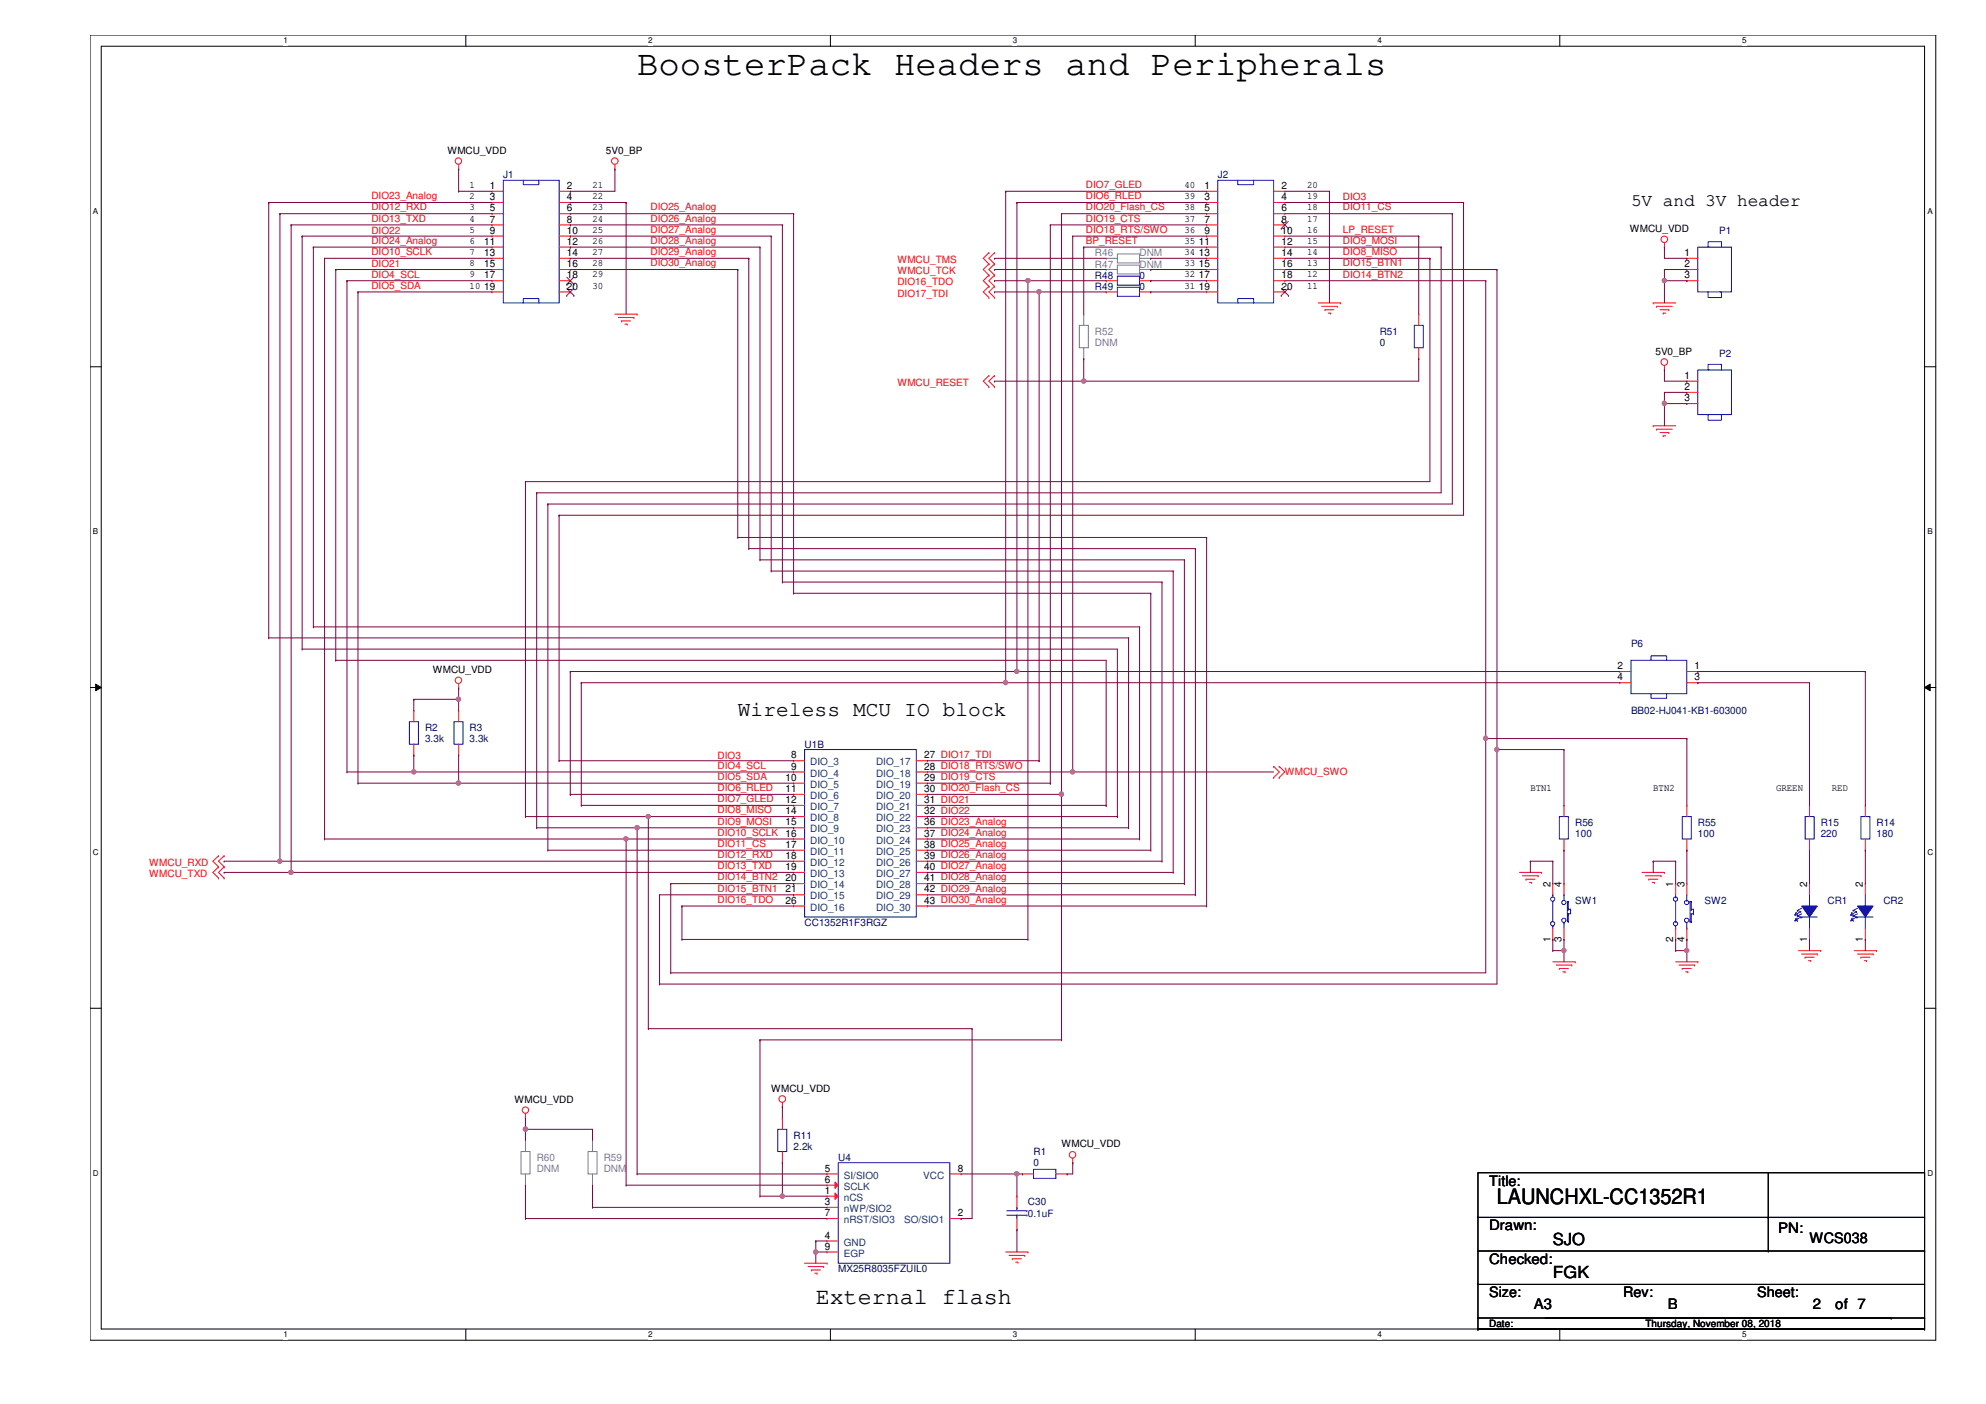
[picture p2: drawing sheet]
<svg xmlns="http://www.w3.org/2000/svg" width="420mm" height="297mm" viewBox="0 0 420 297" stroke-linecap="round" stroke-linejoin="round" font-family="sans-serif">
<defs><g id="words">
<text font-size="7.5" x="134.8" y="15.8">BoosterPack Headers and Peripherals</text>
<text font-size="5" x="172.6" y="275.9">External flash</text>
<g font-size="4.5">
<text x="156.1" y="151.6">Wireless MCU IO block</text>
<text x="316.7" y="254.8">LAUNCHXL-CC1352R1</text>
</g>
<text font-size="3.8" x="345.1" y="43.5">5V and 3V header</text>
<g font-size="3.5">
<text x="328.5" y="263.3">SJO</text>
<text x="328.5" y="270.4">FGK</text>
</g>
<g font-size="3">
<text x="315" y="250.9">Title:</text>
<text x="315" y="260.3">Drawn:</text>
<text x="376.2" y="260.8">PN:</text>
<text x="382.8" y="262.9">WCS038</text>
<text x="315" y="267.4">Checked:</text>
<text x="315" y="274.5">Size:</text>
<text x="343.4" y="274.5">Rev:</text>
<text x="371.7" y="274.5">Sheet:</text>
<text x="324.5" y="276.9">A3</text>
<text x="352.8" y="276.9">B</text>
<text x="383.5" y="276.9">2</text>
<text x="388.3" y="276.9">of 7</text>
</g>
<g font-size="2.1">
<text x="94.7" y="32.5">WMCU_VDD</text>
<text x="128.2" y="32.5">5V0_BP</text>
<text x="99.4" y="39.8">1</text>
<text x="103.6" y="40">1</text>
<text x="119.9" y="40">2</text>
<text x="125.3" y="39.8">21</text>
<text x="250.6" y="39.8">40</text>
<text x="254.8" y="40">1</text>
<text x="271.1" y="40">2</text>
<text x="276.5" y="39.8">20</text>
<text x="99.4" y="42.1">2</text>
<text x="99.4" y="44.5">3</text>
<text x="99.4" y="46.9">4</text>
<text x="103.6" y="42.3">3</text>
<text x="103.6" y="44.7">5</text>
<text x="103.6" y="47.1">7</text>
<text x="119.9" y="42.3">4</text>
<text x="119.9" y="44.7">6</text>
<text x="119.9" y="47.1">8</text>
<text x="125.3" y="42.1">22</text>
<text x="125.3" y="44.5">23</text>
<text x="125.3" y="46.9">24</text>
<text x="250.6" y="42.1">39</text>
<text x="250.6" y="44.5">38</text>
<text x="250.6" y="46.9">37</text>
<text x="254.8" y="42.3">3</text>
<text x="254.8" y="44.7">5</text>
<text x="254.8" y="47.1">7</text>
<text x="271.1" y="42.3">4</text>
<text x="271.1" y="44.7">6</text>
<text x="271.1" y="47.1">8</text>
<text x="276.5" y="44.5">18</text>
<text x="276.5" y="42.1">19</text>
<text x="276.5" y="46.9">17</text>
<text x="99.4" y="49.2">5</text>
<text x="99.4" y="51.6">6</text>
<text x="99.4" y="53.9">7</text>
<text x="102.4" y="51.8">11</text>
<text x="103.6" y="49.4">9</text>
<text x="119.9" y="49.4">10</text>
<text x="119.9" y="51.8">12</text>
<text x="125.3" y="49.2">25</text>
<text x="125.3" y="51.6">26</text>
<text x="125.3" y="53.9">27</text>
<text x="250.6" y="49.2">36</text>
<text x="250.6" y="51.6">35</text>
<text x="250.6" y="53.9">34</text>
<text x="253.6" y="51.8">11</text>
<text x="254.8" y="49.4">9</text>
<text x="271.1" y="49.4">10</text>
<text x="271.1" y="51.8">12</text>
<text x="276.5" y="49.2">16</text>
<text x="276.5" y="51.6">15</text>
<text x="276.5" y="53.9">14</text>
<text x="344.8" y="49.1">WMCU_VDD</text>
<text x="99.4" y="56.3">8</text>
<text x="99.4" y="58.7">9</text>
<text x="102.4" y="54.1">13</text>
<text x="102.4" y="56.5">15</text>
<text x="102.4" y="58.9">17</text>
<text x="119.9" y="54.1">14</text>
<text x="119.9" y="56.5">16</text>
<text x="119.9" y="58.9">18</text>
<text x="125.3" y="58.7">29</text>
<text x="125.3" y="56.3">28</text>
<text x="250.6" y="56.3">33</text>
<text x="250.6" y="58.7">32</text>
<text x="253.6" y="54.1">13</text>
<text x="253.6" y="56.5">15</text>
<text x="253.6" y="58.9">17</text>
<text x="271.1" y="54.1">14</text>
<text x="271.1" y="56.5">16</text>
<text x="271.1" y="58.9">18</text>
<text x="276.5" y="56.3">13</text>
<text x="276.5" y="58.7">12</text>
<text x="356.4" y="54.1">1</text>
<text x="356.4" y="56.5">2</text>
<text x="356.4" y="58.9">3</text>
<text x="99.4" y="61">10</text>
<text x="102.4" y="61.3">19</text>
<text x="119.9" y="61.3">20</text>
<text x="125.3" y="61">30</text>
<text x="250.6" y="61">31</text>
<text x="253.6" y="61.3">19</text>
<text x="271.1" y="61.3">20</text>
<text x="276.5" y="61">11</text>
<text x="350.2" y="75">5V0_BP</text>
<text x="356.4" y="80.1">1</text>
<text x="356.4" y="82.5">2</text>
<text x="356.4" y="84.9">3</text>
<text x="91.6" y="142.4">WMCU_VDD</text>
<text x="342.2" y="141.6">2</text>
<text x="342.2" y="143.9">4</text>
<text x="358.5" y="141.6">1</text>
<text x="358.5" y="143.9">3</text>
<text x="167.4" y="160.4">8</text>
<text x="195.5" y="160.4">27 DIO17_TDI</text>
<text x="166.2" y="165.2">10</text>
<text x="166.2" y="167.6">11</text>
<text x="167.4" y="162.8">9</text>
<text x="195.5" y="162.8">28 DIO18_RTS/SWO</text>
<text x="195.5" y="165.2">29 DIO19_CTS</text>
<text x="195.5" y="167.6">30 DIO20_Flash_CS</text>
<text x="323.8" y="167.3">BTN1</text>
<text x="349.8" y="167.3">BTN2</text>
<text x="375.8" y="167.3">GREEN</text>
<text x="387.6" y="167.3">RED</text>
<text x="166.2" y="169.9">12</text>
<text x="166.2" y="172.3">14</text>
<text x="195.5" y="169.9">31 DIO21</text>
<text x="195.5" y="172.3">32 DIO22</text>
<text x="166.2" y="174.6">15</text>
<text x="166.2" y="177">16</text>
<text x="166.2" y="179.4">17</text>
<text x="195.5" y="174.6">36 DIO23_Analog</text>
<text x="195.5" y="177">37 DIO24_Analog</text>
<text x="195.5" y="179.4">38 DIO25_Analog</text>
<text x="166.2" y="181.7">18</text>
<text x="166.2" y="184.1">19</text>
<text x="195.5" y="181.7">39 DIO26_Analog</text>
<text x="195.5" y="184.1">40 DIO27_Analog</text>
<text x="166.2" y="186.4">20</text>
<text x="166.2" y="188.8">21</text>
<text x="166.2" y="191.2">26</text>
<text x="195.5" y="186.4">41 DIO28_Analog</text>
<text x="195.5" y="188.8">42 DIO29_Analog</text>
<text x="195.5" y="191.2">43 DIO30_Analog</text>
<text x="328" y="187.7" transform="rotate(-90 328 187.7)">2</text>
<text x="330.4" y="187.7" transform="rotate(-90 330.4 187.7)">4</text>
<text x="354" y="187.7" transform="rotate(-90 354 187.7)">1</text>
<text x="356.4" y="187.7" transform="rotate(-90 356.4 187.7)">3</text>
<text x="382.3" y="187.7" transform="rotate(-90 382.3 187.7)">2</text>
<text x="394.1" y="187.7" transform="rotate(-90 394.1 187.7)">2</text>
<text x="328" y="199.2" transform="rotate(-90 328 199.2)">1</text>
<text x="330.4" y="199.2" transform="rotate(-90 330.4 199.2)">3</text>
<text x="354" y="199.2" transform="rotate(-90 354 199.2)">2</text>
<text x="356.4" y="199.2" transform="rotate(-90 356.4 199.2)">4</text>
<text x="382.3" y="199.2" transform="rotate(-90 382.3 199.2)">1</text>
<text x="394.1" y="199.2" transform="rotate(-90 394.1 199.2)">1</text>
<text x="108.8" y="233.3">WMCU_VDD</text>
<text x="163.2" y="230.9">WMCU_VDD</text>
<text x="224.6" y="242.7">WMCU_VDD</text>
<text x="174.5" y="247.9">5</text>
<text x="174.5" y="250.2">6</text>
<text x="202.6" y="247.9">8</text>
<text x="174.5" y="252.6">1</text>
<text x="174.5" y="254.9">3</text>
<text x="174.5" y="257.3">7</text>
<text x="202.6" y="257.3">2</text>
<text x="174.5" y="262">4</text>
<text x="174.5" y="264.4">9</text>
<text x="315" y="280.8">Date:</text>
<text x="348.1" y="280.8">Thursday, November 08, 2018</text>
</g>
<g font-size="2.1" fill="#000080">
<text x="106.5" y="37.7">J1</text>
<text x="257.6" y="37.7">J2</text>
<text x="363.7" y="49.5">P1</text>
<text x="231.6" y="59">R48</text>
<text x="241.1" y="59">0</text>
<text x="231.6" y="61.3">R49</text>
<text x="241.1" y="61.3">0</text>
<text x="291.9" y="70.8">R51</text>
<text x="291.9" y="73.2">0</text>
<text x="363.7" y="75.5">P2</text>
<text x="345.1" y="136.9">P6</text>
<text x="89.9" y="154.6">R2</text>
<text x="99.4" y="154.6">R3</text>
<text x="345.1" y="151.1">BB02-HJ041-KB1-603000</text>
<text x="89.9" y="157">3.3k</text>
<text x="99.4" y="157">3.3k</text>
<text x="170.2" y="158.2">U1B</text>
<text x="333.2" y="174.7">R56</text>
<text x="333.2" y="177.1">100</text>
<text x="359.2" y="174.7">R55</text>
<text x="359.2" y="177.1">100</text>
<text x="385.2" y="174.7">R15</text>
<text x="385.2" y="177.1">220</text>
<text x="397" y="174.7">R14</text>
<text x="397" y="177.1">180</text>
<text x="333.2" y="191.3">SW1</text>
<text x="360.6" y="191.3">SW2</text>
<text x="386.6" y="191.3">CR1</text>
<text x="398.4" y="191.3">CR2</text>
<text x="170.2" y="196">CC1352R1F3RGZ</text>
<text x="167.9" y="240.9">R11</text>
<text x="167.9" y="243.2">2.2k</text>
<text x="177.3" y="245.6">U4</text>
<text x="218.7" y="244.4">R1</text>
<text x="218.7" y="246.8">0</text>
<text x="217.5" y="255">C30</text>
<text x="217.5" y="257.4">0.1uF</text>
<text x="177.3" y="269.2">MX25R8035FZUIL0</text>
</g>
<g font-size="2.1" fill="#f00">
<text x="229.7" y="39.8">DIO7_GLED</text>
<text x="78.6" y="42.2">DIO23_Analog</text>
<text x="78.6" y="44.5">DIO12_RXD</text>
<text x="78.6" y="46.9">DIO13_TXD</text>
<text x="137.6" y="46.9">DIO26_Analog</text>
<text x="137.6" y="44.5">DIO25_Analog</text>
<text x="229.7" y="46.9">DIO19_CTS</text>
<text x="229.7" y="44.5">DIO20_Flash_CS</text>
<text x="229.7" y="42.2">DIO6_RLED</text>
<text x="284.1" y="44.5">DIO11_CS</text>
<text x="284.1" y="42.4">DIO3</text>
<text x="78.6" y="54">DIO10_SCLK</text>
<text x="78.6" y="51.6">DIO24_Analog</text>
<text x="78.6" y="49.5">DIO22</text>
<text x="137.6" y="54">DIO29_Analog</text>
<text x="137.6" y="51.6">DIO28_Analog</text>
<text x="137.6" y="49.3">DIO27_Analog</text>
<text x="229.7" y="49.3">DIO18_RTS/SWO</text>
<text x="229.7" y="51.6">BP_RESET</text>
<text x="284.1" y="51.6">DIO9_MOSI</text>
<text x="284.1" y="54">DIO8_MISO</text>
<text x="284.1" y="49.3">LP_RESET</text>
<text x="78.6" y="58.7">DIO4_SCL</text>
<text x="78.6" y="56.6">DIO21</text>
<text x="137.6" y="56.3">DIO30_Analog</text>
<text x="189.9" y="58">WMCU_TCK</text>
<text x="189.9" y="55.7">WMCU_TMS</text>
<text x="284.1" y="56.3">DIO15_BTN1</text>
<text x="284.1" y="58.7">DIO14_BTN2</text>
<text x="78.6" y="61.1">DIO5_SDA</text>
<text x="189.9" y="62.7">DIO17_TDI</text>
<text x="189.9" y="60.4">DIO16_TDO</text>
<text x="189.9" y="81.7">WMCU_RESET</text>
<text x="151.8" y="160.5">DIO3</text>
<text x="151.8" y="162.6">DIO4_SCL</text>
<text x="151.8" y="165">DIO5_SDA</text>
<text x="151.8" y="167.4">DIO6_RLED</text>
<text x="271.8" y="163.9">WMCU_SWO</text>
<text x="151.8" y="169.7">DIO7_GLED</text>
<text x="151.8" y="172.1">DIO8_MISO</text>
<text x="151.8" y="174.5">DIO9_MOSI</text>
<text x="151.8" y="176.8">DIO10_SCLK</text>
<text x="151.8" y="179.2">DIO11_CS</text>
<text x="31.6" y="185.6">WMCU_TXD</text>
<text x="31.6" y="183.2">WMCU_RXD</text>
<text x="151.8" y="181.5">DIO12_RXD</text>
<text x="151.8" y="183.9">DIO13_TXD</text>
<text x="151.8" y="186.3">DIO14_BTN2</text>
<text x="151.8" y="188.6">DIO15_BTN1</text>
<text x="151.8" y="191">DIO16_TDO</text>
</g>
<g font-size="2.1" fill="#808080">
<text x="231.6" y="54.2">R46</text>
<text x="231.6" y="56.6">R47</text>
<text x="241.1" y="54.2">DNM</text>
<text x="241.1" y="56.6">DNM</text>
<text x="231.6" y="70.8">R52</text>
<text x="231.6" y="73.2">DNM</text>
<text x="113.5" y="245.6">R60</text>
<text x="127.7" y="245.6">R59</text>
<text x="113.5" y="247.9">DNM</text>
<text x="127.7" y="247.9">DNM</text>
</g>
<g font-size="2.1" fill="#004080">
<text x="171.4" y="161.9">DIO_3</text>
<text x="185.3" y="161.9">DIO_17</text>
<text x="171.4" y="164.3">DIO_4</text>
<text x="171.4" y="166.7">DIO_5</text>
<text x="185.3" y="164.3">DIO_18</text>
<text x="185.3" y="166.7">DIO_19</text>
<text x="171.4" y="169">DIO_6</text>
<text x="171.4" y="171.4">DIO_7</text>
<text x="171.4" y="173.7">DIO_8</text>
<text x="185.3" y="169">DIO_20</text>
<text x="185.3" y="171.4">DIO_21</text>
<text x="185.3" y="173.7">DIO_22</text>
<text x="171.4" y="176.1">DIO_9</text>
<text x="171.4" y="178.5">DIO_10</text>
<text x="185.3" y="176.1">DIO_23</text>
<text x="185.3" y="178.5">DIO_24</text>
<text x="171.4" y="180.8">DIO_11</text>
<text x="171.4" y="183.2">DIO_12</text>
<text x="171.4" y="185.5">DIO_13</text>
<text x="185.3" y="180.8">DIO_25</text>
<text x="185.3" y="183.2">DIO_26</text>
<text x="185.3" y="185.5">DIO_27</text>
<text x="171.4" y="187.9">DIO_14</text>
<text x="171.4" y="190.3">DIO_15</text>
<text x="185.3" y="187.9">DIO_28</text>
<text x="185.3" y="190.3">DIO_29</text>
<text x="171.4" y="192.7">DIO_16</text>
<text x="185.3" y="192.7">DIO_30</text>
<text x="178.5" y="249.3">SI/SIO0</text>
<text x="178.5" y="251.7">SCLK</text>
<text x="195.3" y="249.3">VCC</text>
<text x="178.5" y="254">nCS</text>
<text x="178.5" y="256.4">nWP/SIO2</text>
<text x="178.5" y="263.5">GND</text>
<text x="178.5" y="258.8">nRST/SIO3</text>
<text x="191.3" y="258.8">SO/SIO1</text>
<text x="178.5" y="265.9">EGP</text>
</g>
<g font-size="1.7">
<text x="60" y="9.2">1</text>
<text x="137.1" y="9.2">2</text>
<text x="214.2" y="9.2">3</text>
<text x="291.4" y="9.2">4</text>
<text x="368.6" y="9.2">5</text>
<text x="19.6" y="45.2">A</text>
<text x="407.8" y="45.2">A</text>
<text x="19.6" y="113">B</text>
<text x="407.8" y="113">B</text>
<text x="19.6" y="180.9">C</text>
<text x="407.8" y="180.9">C</text>
<text x="19.6" y="248.8">D</text>
<text x="407.8" y="248.8">D</text>
<text x="60" y="283">1</text>
<text x="137.1" y="283">2</text>
<text x="214.2" y="283">3</text>
<text x="291.4" y="283">4</text>
<text x="368.6" y="283">5</text>
</g>
</g></defs>
<path d="M19.1 7.4h390.4v276.1h-390.4zM21.4 9.8h385.8v271.4h-385.8z" fill="none" stroke="#000" stroke-width=".21"/>
<g fill="#fff">
<path d="M60 7.7h.9v1.9h-.9z"/>
<path d="M60 281.4h.9v1.9h-.9z"/>
</g>
<path d="M98.6 7.4v2.4M98.6 281.2v2.3" fill="none" stroke="#000" stroke-width=".21"/>
<g fill="#fff">
<path d="M137.1 7.7h.9v1.9h-.9z"/>
<path d="M137.1 281.4h.9v1.9h-.9z"/>
</g>
<path d="M175.7 7.4v2.4M175.7 281.2v2.3" fill="none" stroke="#000" stroke-width=".21"/>
<g fill="#fff">
<path d="M214.2 7.7h1v1.9h-1z"/>
<path d="M214.2 281.4h1v1.9h-1z"/>
</g>
<path d="M252.9 7.4v2.4M252.9 281.2v2.3" fill="none" stroke="#000" stroke-width=".21"/>
<g fill="#fff">
<path d="M291.4 7.7h1v1.9h-1z"/>
<path d="M291.4 281.4h1v1.9h-1z"/>
</g>
<path d="M330 7.4v2.4M330 281.2v2.3" fill="none" stroke="#000" stroke-width=".21"/>
<g fill="#fff">
<path d="M368.6 7.7h.9v1.9h-.9z"/>
<path d="M368.6 281.4h.9v1.9h-.9z"/>
<path d="M19.6 43.7h1.2v1.9h-1.2z"/>
<path d="M407.8 43.7h1.1v1.9h-1.1z"/>
<path d="M19.6 111.5h1.2v1.9h-1.2z"/>
<path d="M407.8 111.5h1.1v1.9h-1.1z"/>
</g>
<path d="M19.1 77.6h2.3M407.2 77.6h2.3" fill="none" stroke="#000" stroke-width=".21"/>
<g fill="#fff">
<path d="M19.6 179.4h1.3v1.9h-1.3z"/>
<path d="M407.8 179.4h1.2v1.9h-1.2z"/>
</g>
<path d="M19.1 145.5h2.3M20.2 144.7l1.2 .8-1.2 .6zM407.2 145.5l1.1-.8v1.4zM407.2 145.5h2.3" fill="none" stroke="#000" stroke-width=".21"/>
<path d="M20.2 144.7l1.2 .8-1.2 .6zM407.2 145.5l1.1-.8v1.4z" fill="#000"/>
<g fill="#fff">
<path d="M19.6 247.2h1.3v1.9h-1.3z"/>
<path d="M407.8 247.2h1.2v1.9h-1.2z"/>
</g>
<g fill="none" stroke="#000" stroke-width=".21">
<path d="M19.1 213.3h2.3M407.2 213.3h2.3M312.7 248.1h94.5v30.7h-94.5zM312.7 257.6h94.5M374.1 257.6h.1M374.1 248.1v16.6M407.2 257.6h.1M312.7 264.7h94.5M312.7 271.7h94.5M312.7 278.8v2.4M326.9 278.8h73.2M374.1 264.7h.1"/>
<path d="M400.1 278.8h.1M407.2 264.7h.1M407.2 271.7h.1M407.2 278.8h.1M407.2 278.8v2.4M312.7 281.2h.1M312.7 281.2h94.5M407.2 281.2h.1"/>
</g>
<g fill="none" stroke="#f00" stroke-width=".21">
<path d="M97 35.8h.1M97 34.8v1M130.1 35.8h.1M130.1 34.8v1M209.2 58.2h.1M209.2 55.8h.1M209.2 53.5h.1M209.2 58.2l-1.2 1.2 1.2 1.2M209.2 55.8l-1.2 1.2 1.2 1.2M209.2 53.5l-1.2 1.2 1.2 1.1M210.4 58.2h.1M210.4 55.8h.1"/>
<path d="M210.4 53.5h.1M210.4 58.2l-1.2 1.2 1.2 1.2M210.4 55.8l-1.2 1.2 1.2 1.2M210.4 53.5l-1.2 1.2 1.2 1.1M352.1 52.3h.1M352.1 51.3v1M130.1 66.5h4.7M130.8 67.2h3.3M131.5 67.9h.1M131.5 67.9h1.9M132.2 68.6h.5M132.7 68.6h.1"/>
<path d="M134.1 67.2h.1M134.8 66.5h.1M209.2 79.5h.1M209.2 60.6h.1M209.2 62.9h.1M209.2 79.5l-1.2 1.1 1.2 1.2M209.2 60.6l-1.2 1.2 1.2 1.1M210.4 79.5h.1M210.4 60.6h.1M210.4 62.9h.1M210.4 79.5l-1.2 1.1 1.2 1.2M210.4 60.6l-1.2 1.2 1.2 1.1"/>
<path d="M278.9 64.1h4.7M279.6 64.8h3.3M280.3 65.5h.1M280.3 65.5h1.9M281 66.3h.5M281.5 66.3h.1M282.9 64.8h.1M283.6 64.1h.1M349.8 64.1h.1M349.8 64.1h4.7M350.5 64.8h.1M350.5 64.8h3.3"/>
<path d="M351.2 65.5h1.9M351.9 66.3h.1M351.9 66.3h.5M352.1 78.3h.1M352.1 77.3v1M353.1 65.5h.1M209.2 81.8h.1M210.4 81.8h.1M349.8 90.1h.1M349.8 90.1h4.7M350.5 90.8h.1M350.5 90.8h3.3"/>
<path d="M351.2 91.5h1.9M351.9 92.2h.1M351.9 92.2h.5M353.1 91.5h.1M97 145.6h.1M97 144.7v.9M269.5 164.5h.1M269.5 162.1h.1M269.5 162.1l1.1 1.2-1.1 1.2M270.6 164.5h.1M270.6 162.1h.1M270.6 162.1l1.2 1.2-1.2 1.2"/>
<path d="M356.9 179.9h.1M356.9 170.4h.1M356.9 170.4v2.4M356.9 177.5v2.4M46.2 183.4h.1M46.2 185.8h.1M46.2 181.1h.1M46.2 183.4l-1.2 1.2 1.2 1.2M46.2 181.1l-1.2 1.1 1.2 1.2M47.4 183.4h.1M47.4 185.8h.1M47.4 181.1h.1"/>
<path d="M47.4 183.4l-1.2 1.2 1.2 1.2M47.4 181.1l-1.2 1.1 1.2 1.2M321.4 184.6h4.7M322.1 185.3h3.3M322.8 186h.1M322.8 186h1.9M323.6 186.7h.4M324 186.7h.1M325.4 185.3h.1M326.1 184.6h.1M347.4 184.6h4.7M348.1 185.3h3.3"/>
<path d="M348.8 186h.1M348.8 186h1.9M349.5 186.7h.5M350 186.7h.1M351.4 185.3h.1M352.1 184.6h.1M328.5 203.5h4.7M329.2 204.2h3.3M329.9 204.9h.1M329.9 204.9h1.9M330.6 205.6h.5M331.1 205.6h.1"/>
<path d="M332.5 204.2h.1M333.2 203.5h.1M354.5 203.5h4.7M355.2 204.2h3.3M355.9 204.9h.1M355.9 204.9h1.9M356.6 205.6h.5M357.1 205.6h.1M358.5 204.2h.1M359.2 203.5h.1M380.5 201.1h4.7M381.2 201.8h3.3"/>
<path d="M381.9 202.5h.1M381.9 202.5h1.9M382.6 203.2h.5M383.1 203.2h.1M384.5 201.8h.1M385.2 201.1h.1M392.3 201.1h4.7M393 201.8h3.3M393.7 202.5h.1M393.7 202.5h1.9M394.4 203.2h.5M394.9 203.2h.1"/>
<path d="M396.3 201.8h.1M397 201.1h.1M111.2 236.6h.1M111.2 235.6v1M165.5 234.2h.1M165.5 233.3v.9M226.9 246h.1M226.9 245.1v.9M170.2 267.2h4.8M170.9 268h3.3M171.7 268.7h.1M171.7 268.7h1.9"/>
<path d="M172.4 269.4h.4M172.8 269.4h.1M174.2 268h.1M175 267.2h.1M212.8 264.9h4.7M213.5 265.6h3.3M214.2 266.3h.1M214.2 266.3h1.9M214.9 267h.4M215.3 267h.1M216.8 265.6h.1M217.5 264.9h.1"/>
<circle cx="97" cy="34.1" r=".68"/>
<circle cx="130.1" cy="34.1" r=".69"/>
<circle cx="352.1" cy="50.6" r=".69"/>
<circle cx="352.1" cy="76.6" r=".7"/>
<circle cx="97" cy="143.9" r=".68"/>
<circle cx="111.2" cy="234.9" r=".68"/>
<circle cx="165.5" cy="232.5" r=".7"/>
<circle cx="226.9" cy="244.3" r=".68"/>
</g>
<path d="M355.9 172.8h1.9v4.7h-1.9zM177.3 246h23.7v21.2h-23.7z" fill="none" stroke="#00f" stroke-width=".21"/>
<path d="M234 54.7h.1M234 54.7h2.4M236.4 53.7h4.7v1.9h-4.7zM241.1 54.7h2.4M243.5 54.7h.1" fill="none" stroke="#808080" stroke-width=".21"/>
<path d="M176.7 252.4l.6 .7-.6 .6z" fill="#f00"/>
<path d="M175 253.1h.1M175 255.4h.1M175 248.4h.1M175 253.1h2.3M175 255.4h2.3M175 248.4h2.3M176.7 252.4l.6 .7-.6 .6zM201 257.8h2.3M203.3 257.8h.1M175 262.6h.1M175 262.6h2.3" fill="none" stroke="#f00" stroke-width=".21"/>
<path d="M176.7 250.1l.6 .6-.6 .7z" fill="#f00"/>
<g fill="none" stroke="#f00" stroke-width=".21">
<path d="M255.3 40.5h.1M255.3 42.8h.1M255.3 45.2h.1M255.3 47.6h.1M255.3 50h.1M255.3 52.3h.1M255.3 54.7h.1M255.3 57h.1M255.3 59.4h.1M255.3 40.5h2.3M255.3 42.8h2.3M255.3 45.2h2.3"/>
<path d="M255.3 47.6h2.3M255.3 50h2.3M255.3 52.3h2.3M255.3 54.7h2.3M255.3 57h2.3M255.3 59.4h2.3M269.5 40.5h2.3M269.5 42.8h2.3M269.5 45.2h2.3M269.5 47.6h2.3M269.5 50h2.3M269.5 52.3h2.3"/>
<path d="M269.5 54.7h2.3M269.5 57h2.3M269.5 59.4h2.3M271.8 40.5h.1M271.8 42.8h.1M271.8 45.2h.1M271.8 47.6h.1M271.8 50h.1M271.8 52.3h.1M271.8 54.7h.1M271.8 57h.1M271.8 59.4h.1"/>
<path d="M255.3 61.8h.1M255.3 61.8h2.3M269.5 61.8h2.3M271.8 61.8h.1M167.9 161h.1M167.9 163.3h.1M167.9 165.7h.1M167.9 168.1h.1M167.9 170.4h.1M167.9 172.8h.1M167.9 175.1h.1M167.9 177.5h.1"/>
<path d="M167.9 179.9h.1M167.9 161h2.3M167.9 163.3h2.3M167.9 165.7h2.3M167.9 168.1h2.3M167.9 170.4h2.3M167.9 172.8h2.3M167.9 175.1h2.3M167.9 177.5h2.3M167.9 179.9h2.3M193.8 161h2.4M193.8 163.3h2.4"/>
<path d="M193.8 165.7h2.4M193.8 168.1h2.4M193.8 170.4h2.4M193.8 172.8h2.4M193.8 175.1h2.4M193.8 177.5h2.4M193.8 179.9h2.4M196.2 161h.1M196.2 163.3h.1M196.2 165.7h.1M196.2 168.1h.1M196.2 170.4h.1"/>
<path d="M196.2 172.8h.1M196.2 175.1h.1M196.2 177.5h.1M196.2 179.9h.1M330.9 179.9h.1M330.9 170.4h.1M330.9 170.4v2.4M330.9 177.5v2.4M167.9 182.2h.1M167.9 184.6h.1M167.9 186.9h.1M167.9 189.3h.1"/>
<path d="M167.9 191.7h.1M167.9 182.2h2.3M167.9 184.6h2.3M167.9 186.9h2.3M167.9 189.3h2.3M167.9 191.7h2.3M193.8 182.2h2.4M193.8 184.6h2.4M193.8 186.9h2.4M193.8 189.3h2.4M193.8 191.7h2.4M196.2 182.2h.1"/>
<path d="M196.2 184.6h.1M196.2 186.9h.1M196.2 189.3h.1M196.2 191.7h.1M328.5 198.8h.1M328.5 186.9h.1M328.5 186.9v2.4M328.5 196.4v2.4M330.9 198.8h.1M330.9 186.9h.1M330.9 186.9v2.4M330.9 196.4v2.4"/>
<path d="M175 250.7h.1M175 257.8h.1M175 250.7h2.3M175 257.8h2.3M176.7 250.1l.6 .6-.6 .7zM201 248.4h2.3M203.3 248.4h.1M215.1 253.1h.1M215.1 253.1v2.3M215.1 257.8v2.4M175 264.9h.1M175 264.9h2.3"/>
<path d="M215.1 260.2h.1"/>
</g>
<g fill="none" stroke="#00f" stroke-width=".21">
<path d="M257.6 38.1h11.9v26h-11.9zM261.9 38.1v1h3.3v-1M261.9 64.1v-.9h3.3v.9M170.2 158.6h23.6v35.4h-23.6zM329.9 172.8h1.9v4.7h-1.9zM328.5 190.7h.1M328.5 195.9h.1M328.5 189.3h.1M328.5 189.3v.5M328.5 190.7v4.3M328.5 195.9v.5M330.9 189.3h.1"/>
<path d="M330.9 195.2h.1M330.9 189.3v1.2M330.9 195.2v1.2M331.6 190.7h.1M331.6 190.7h.2M331.6 190.7v4.3h.2M331.8 190.7h.1M331.8 193.3h.1M331.8 192.4h.1M331.8 195h.1M331.8 190.7v1.7M331.8 193.3v1.7"/>
<path d="M331.8 192.4h.5M332.3 192.4h.1M332.3 192.4v.9h-.5M381.2 194h.1M381.2 194h3.3M213 257.1h4.3M213 256.2h4.3M215.1 257.1h.1M215.1 255.4h.1M215.1 255.4v.8M215.1 257.1v.7M217.3 257.1h.1"/>
<path d="M217.3 256.2h.1"/>
<circle cx="328.5" cy="190.2" r=".45"/>
<circle cx="328.5" cy="195.4" r=".45"/>
<circle cx="330.8" cy="194.7" r=".45"/>
<circle cx="330.8" cy="190.9" r=".45"/>
</g>
<path d="M271.1 48.3h.1M271.1 46.9l1.5 1.4M272.5 46.9l-1.4 1.4M272.6 48.3h.1M271.1 62.5h.1M271.1 61l1.5 1.5M272.5 61l-1.4 1.5M272.6 62.5h.1" fill="none" stroke="#804000" stroke-width=".21"/>
<path d="M234 57h.1M234 57h2.4M236.4 56.1h4.7v1.9h-4.7zM241.1 57h2.4M243.5 57h.1M110.2 243.6h1.9v4.8h-1.9zM111.2 250.7h.1M111.2 241.3h.1M111.2 241.3v2.3M111.2 248.4v2.3" fill="none" stroke="#808080" stroke-width=".21"/>
<path d="M381.2 191.7h3.3l-1.7 2.3z" fill-rule="evenodd" fill="#00f"/>
<g fill="none" stroke="#00f" stroke-width=".21">
<path d="M106.5 38.1h11.8v26h-11.8zM110.7 38.1v1h3.3v-1M236.4 58.4h4.7v1.9h-4.7zM359.2 52.3h7.1v9.5h-7.1zM361.6 52.3h-.2v-1.2h2.8v1.2M110.7 64.1v-.9h3.3v.9M236.4 60.8h4.7v1.9h-4.7zM299.2 68.8h1.9v4.8h-1.9zM361.4 61.8v1.1h2.8v-1.1h-.3M345.1 139.7h11.8v7.1h-11.8zM349.3 139.7v-.9h3.3v.9M349.3 146.8v.9h3.3v-.9"/>
<path d="M381.9 172.8h1.9v4.7h-1.9zM379.8 193.5h.1M379.8 194.7h.1M379.8 193.5h.4M379.8 194.7h.4M380 193.1h.1M380 194.3h.1M380 193.1l-.2 .4M380 194.3l-.2 .4M380.2 192.6h.1M380.2 193.5h.1M380.2 194.7h.1"/>
<path d="M380.2 193.8h.1M380.2 192.6l.8 .3M380.2 193.8l.8 .2M381 192.9h.1M381 194h.1M381 192.9l-1.2 .6M381 194l-1.2 .7M381.2 191.7h3.3l-1.7 2.3zM381.2 192.2l-1 .4M381.2 193.3l-1 .5M382.8 194h.1M382.8 191.7h.1"/>
<path d="M382.8 189.3v2.4M382.8 194v2.4M393 194h.1M393 194h3.3"/>
</g>
<g fill="none" stroke="#f00" stroke-width=".21">
<path d="M104.1 40.5h.1M104.1 42.8h.1M104.1 45.2h.1M104.1 47.6h.1M104.1 50h.1M104.1 52.3h.1M104.1 54.7h.1M104.1 57h.1M104.1 59.4h.1M104.1 59.4h2.4M104.1 54.7h2.4M104.1 57h2.4"/>
<path d="M104.1 40.5h2.4M104.1 42.8h2.4M104.1 45.2h2.4M104.1 47.6h2.4M104.1 50h2.4M104.1 52.3h2.4M118.3 59.4h2.4M118.3 54.7h2.4M118.3 57h2.4M118.3 40.5h2.4M118.3 42.8h2.4M118.3 45.2h2.4"/>
<path d="M118.3 47.6h2.4M118.3 50h2.4M118.3 52.3h2.4M120.7 40.5h.1M120.7 42.8h.1M120.7 45.2h.1M120.7 47.6h.1M120.7 50h.1M120.7 52.3h.1M120.7 54.7h.1M120.7 57h.1M120.7 59.4h.1"/>
<path d="M234 59.4h.1M234 59.4h2.4M241.1 59.4h2.4M243.5 59.4h.1M356.9 54.7h.1M356.9 57h.1M356.9 59.4h.1M356.9 59.4h2.3M356.9 54.7h2.3M356.9 57h2.3M104.1 61.8h.1M104.1 61.8h2.4"/>
<path d="M118.3 61.8h2.4M120.7 61.8h.1M234 61.8h.1M234 61.8h2.4M241.1 61.8h2.4M243.5 61.8h.1M300.1 66.5h.1M300.1 75.9h.1M300.1 66.5v2.3M300.1 73.6v2.3M342.7 142.1h.1M342.7 144.4h.1"/>
<path d="M342.7 142.1h2.4M342.7 144.4h2.4M356.9 142.1h2.3M356.9 144.4h2.3M359.2 142.1h.1M359.2 144.4h.1M382.8 179.9h.1M382.8 170.4h.1M382.8 170.4v2.4M382.8 177.5v2.4M382.8 186.9h.1M382.8 198.8h.1"/>
<path d="M382.8 186.9v2.4M382.8 196.4v2.4"/>
</g>
<path d="M228.3 68.8h2v4.8h-2zM229.3 66.5h.1M229.3 75.9h.1M229.3 66.5v2.3M229.3 73.6v2.3M124.4 243.6h1.9v4.8h-1.9zM125.3 250.7h.1M125.3 241.3h.1M125.3 241.3v2.3M125.3 248.4v2.3" fill="none" stroke="#808080" stroke-width=".21"/>
<path d="M119.9 58.7l1.5 1.5M121.4 58.7l-1.5 1.5M119.9 60.2h.1M119.9 62.5h.1M119.9 61l1.5 1.5M121.4 61l-1.5 1.5M121.4 60.2h.1M121.4 62.5h.1" fill="none" stroke="#804000" stroke-width=".21"/>
<path d="M393 191.7h3.3l-1.7 2.3z" fill-rule="evenodd" fill="#00f"/>
<g fill="none" stroke="#00f" stroke-width=".21">
<path d="M359.2 78.3h7.1v9.4h-7.1zM361.6 78.3h-.2v-1.2h2.8v1.2M361.4 87.7v1.2h2.8v-1.2h-.3M86.6 152.7h1.9v4.7h-1.9zM96.1 152.7h1.9v4.7h-1.9zM393.7 172.8h1.9v4.7h-1.9zM354.5 195h.1M354.5 189.8h.1M354.5 196.4h.1M354.5 189.3v.5M354.5 190.7v4.3M354.5 195.9v.5"/>
<path d="M356.9 196.4h.1M356.9 190.5h.1M356.9 189.3v1.2M356.9 195.2v1.2M357.5 195h.1M357.5 195h.3M357.8 195h.1M357.8 192.4h.1M357.8 193.3h.1M357.8 190.7h.1M357.8 190.7v1.7M357.8 193.3v1.7"/>
<path d="M357.8 192.4h.5v.9M357.8 193.3h.5M357.8 190.7h-.3v4.3M358.3 193.3h.1M391.6 193.5h.1M391.6 194.7h.1M391.6 193.5h.4M391.6 194.7h.4M391.8 193.1h.1M391.8 194.3h.1M391.8 193.1l-.2 .4M391.8 194.3l-.2 .4"/>
<path d="M392 192.6h.1M392 193.5h.1M392 194.7h.1M392 193.8h.1M392 192.6l.8 .3M392 193.8l.8 .2M392.8 192.9h.1M392.8 194h.1M392.8 192.9l-1.2 .6M392.8 194l-1.2 .7M393 191.7h3.3l-1.7 2.3zM393 192.2l-1 .4"/>
<path d="M393 193.3l-1 .5M394.6 194h.1M394.6 191.7h.1M394.6 189.3v2.4M394.6 194v2.4M164.5 238.9h2v4.7h-2zM218.7 247.4h4.7v1.9h-4.7z"/>
<circle cx="354.5" cy="195.4" r=".45"/>
<circle cx="354.5" cy="190.2" r=".45"/>
<circle cx="356.8" cy="194.7" r=".46"/>
<circle cx="356.8" cy="190.9" r=".46"/>
</g>
<g fill="none" stroke="#f00" stroke-width=".21">
<path d="M356.9 80.6h.1M356.9 83h.1M356.9 85.4h.1M356.9 80.6h2.3M356.9 83h2.3M356.9 85.4h2.3M87.5 159.8h.1M87.5 150.3h.1M87.5 150.3v2.4M87.5 157.4v2.4M97 159.8h.1M97 150.3h.1"/>
<path d="M97 150.3v2.4M97 157.4v2.4M394.6 179.9h.1M394.6 170.4h.1M394.6 170.4v2.4M394.6 177.5v2.4M354.5 186.9h.1M354.5 198.8h.1M354.5 186.9v2.4M354.5 196.4v2.4M356.9 186.9h.1M356.9 198.8h.1"/>
<path d="M356.9 186.9v2.4M356.9 196.4v2.4M394.6 186.9h.1M394.6 198.8h.1M394.6 186.9v2.4M394.6 196.4v2.4M165.5 236.6h.1M165.5 236.6v2.3M165.5 246h.1M165.5 243.6v2.4M216.3 248.4h.1M216.3 248.4h2.4"/>
<path d="M223.4 248.4h2.4M225.8 248.4h.1"/>
</g>
<path d="M352.1 57h.1M352.1 59.4h.1M352.1 57h4.8M352.1 57v7.1M352.1 59.4h4.8M356.9 57h.1M356.9 59.4h.1" fill="none" stroke="#800040" stroke-width=".21"/>
<circle cx="352.1" cy="59.4" r=".45" fill="#f0f"/>
<circle cx="352.1" cy="59.4" r=".45" fill="none" stroke="#f0f" stroke-width=".21"/>
<g fill="none" stroke="#800040" stroke-width=".21">
<path d="M217.5 59.4h.1M217.5 59.4h16.5M219.8 61.8h.1M219.8 61.8h14.2M352.1 83h.1M352.1 85.4h.1M352.1 83h4.8M352.1 83v7.1M352.1 85.4h4.8M356.9 83h.1M356.9 85.4h.1M215.1 260.2h.1"/>
<path d="M215.1 260.2v4.7"/>
</g>
<circle cx="352.1" cy="85.3" r=".46" fill="#f0f"/>
<circle cx="352.1" cy="85.3" r=".46" fill="none" stroke="#f0f" stroke-width=".21"/>
<g fill="none" stroke="#800040" stroke-width=".21">
<path d="M97 35.8h.1M97 35.8v4.7M130.1 35.8h.1M130.1 35.8v4.7M68.7 54.7h.1M68.7 54.7h35.4M73.4 59.4h.1M73.4 59.4h30.7M97 40.5h.1M97 40.5h7.1M120.7 42.8h11.8M120.7 54.7h37.7"/>
<path d="M120.7 57h35.4M132.5 42.8h.1M156.1 57h.1M158.4 54.7h.1M226.9 50h.1M226.9 50h28.4M271.8 40.5h9.5M271.8 54.7h30.7M271.8 45.2h35.5M271.8 52.3h33.1M281.3 40.5h.1M302.5 54.7h.1"/>
<path d="M304.9 52.3h.1M307.3 45.2h.1M75.7 61.8h.1M75.7 61.8h28.4M111.2 101.9h.1M111.2 101.9h191.3M115.9 106.6h.1M115.9 106.6h191.4M118.3 109h.1M118.3 109h191.3M66.3 132.6h.1M66.3 132.6h174.8"/>
<path d="M139.5 189.3h28.4M141.9 186.9h26M167.9 186.9h.1M167.9 189.3h.1M139.5 208.2h.1M139.5 208.2h177.2M165.5 246h.1M165.5 253.1h.1M165.5 246v7.1M165.5 253.1h9.5"/>
</g>
<circle cx="165.5" cy="253.1" r=".46" fill="#f0f"/>
<circle cx="165.5" cy="253.1" r=".46" fill="none" stroke="#f0f" stroke-width=".21"/>
<path d="M165.5 234.2h.1M165.5 234.2v2.4M132.5 250.7h.1M132.5 250.7h42.5M134.8 248.4h.1M134.8 248.4h40.2M160.8 253.1h.1M160.8 253.1h4.7M172.6 262.6h.1M172.6 262.6h2.4M172.6 262.6v2.3" fill="none" stroke="#800040" stroke-width=".21"/>
<circle cx="172.6" cy="264.9" r=".46" fill="#f0f"/>
<circle cx="172.6" cy="264.9" r=".46" fill="none" stroke="#f0f" stroke-width=".21"/>
<path d="M203.3 257.8h.1M203.3 257.8h2.4M203.3 248.4h11.8M215.1 248.4h.1M215.1 248.4v4.7M172.6 264.9h.1M172.6 264.9h2.4M172.6 264.9v2.3" fill="none" stroke="#800040" stroke-width=".21"/>
<circle cx="215.1" cy="248.3" r=".46" fill="#f0f"/>
<circle cx="215.1" cy="248.3" r=".46" fill="none" stroke="#f0f" stroke-width=".21"/>
<g fill="none" stroke="#800040" stroke-width=".21">
<path d="M68.7 54.7h.1M68.7 54.7v122.8M302.5 54.7h.1M302.5 54.7v47.2M304.9 52.3h.1M304.9 52.3v52M307.3 45.2h.1M307.3 45.2v61.4M352.1 52.3h.1M352.1 52.3v2.4h4.8M356.9 54.7h.1M352.1 78.3h.1"/>
<path d="M352.1 78.3v2.3h4.8M356.9 80.6h.1M68.7 177.5h.1M68.7 177.5h63.8M47.4 182.2h.1M47.4 184.6h.1M47.4 182.2h11.8M47.4 184.6h14.2M139.5 189.3h.1M139.5 189.3v18.9"/>
</g>
<circle cx="132.4" cy="177.5" r=".46" fill="#f0f"/>
<circle cx="132.4" cy="177.5" r=".46" fill="none" stroke="#f0f" stroke-width=".21"/>
<path d="M113.5 175.1h.1M113.5 175.1h21.3" fill="none" stroke="#800040" stroke-width=".21"/>
<circle cx="134.8" cy="175.1" r=".46" fill="#f0f"/>
<circle cx="134.8" cy="175.1" r=".46" fill="none" stroke="#f0f" stroke-width=".21"/>
<path d="M113.5 104.3h.1M113.5 104.3v70.8M113.5 104.3h191.4M111.2 172.8h.1M111.2 172.8h26" fill="none" stroke="#800040" stroke-width=".21"/>
<circle cx="137.1" cy="172.7" r=".45" fill="#f0f"/>
<circle cx="137.1" cy="172.7" r=".45" fill="none" stroke="#f0f" stroke-width=".21"/>
<g fill="none" stroke="#800040" stroke-width=".21">
<path d="M111.2 101.9h.1M111.2 101.9v70.9M115.9 106.6h.1M115.9 106.6v73.3M382.8 144.4h.1M382.8 144.4v26M394.6 142.1h.1M394.6 142.1v28.3M132.5 177.5h.1M132.5 177.5v73.2M134.8 175.1h.1M134.8 175.1v73.3"/>
<path d="M382.8 179.9h.1M382.8 179.9v7M394.6 179.9h.1M394.6 179.9v7M354.5 198.8h.1M354.5 198.8v2.3M356.9 198.8h.1M356.9 198.8v4.7M382.8 198.8h.1M382.8 198.8v2.3M394.6 198.8h.1M394.6 198.8v2.3"/>
<path d="M356.9 201.1h.1"/>
</g>
<circle cx="356.8" cy="201.1" r=".46" fill="#f0f"/>
<circle cx="356.8" cy="201.1" r=".46" fill="none" stroke="#f0f" stroke-width=".21"/>
<g fill="none" stroke="#800040" stroke-width=".21">
<path d="M120.7 40.5h.1M120.7 40.5h9.4M217.5 59.4v139.4M120.7 142.1h.1M120.7 142.1h94.4M330.9 158.6h.1M330.9 158.6v11.8M356.9 156.3h.1M356.9 156.3v14.1M359.2 144.4h.1M359.2 142.1h.1M359.2 142.1h35.4"/>
<path d="M359.2 144.4h23.6M217.5 198.8h.1M330.9 201.1h.1M330.9 201.1v2.4M354.5 201.1h.1M354.5 201.1h2.4"/>
</g>
<circle cx="217.5" cy="59.4" r=".46" fill="#f0f"/>
<circle cx="217.5" cy="59.4" r=".46" fill="none" stroke="#f0f" stroke-width=".21"/>
<path d="M59.2 45.2h.1M59.2 45.2v137M219.8 61.8v99.2M219.8 161h.1" fill="none" stroke="#800040" stroke-width=".21"/>
<circle cx="59.2" cy="182.2" r=".46" fill="#f0f"/>
<circle cx="59.2" cy="182.2" r=".46" fill="none" stroke="#f0f" stroke-width=".21"/>
<path d="M120.7 142.1v26M123 144.4h.1M123 144.4v26M215.1 142.1h.1M215.1 142.1h127.6M120.7 168.1h.1" fill="none" stroke="#800040" stroke-width=".21"/>
<circle cx="215.1" cy="142" r=".46" fill="#f0f"/>
<circle cx="215.1" cy="142" r=".46" fill="none" stroke="#f0f" stroke-width=".21"/>
<g fill="none" stroke="#800040" stroke-width=".21">
<path d="M73.4 59.4h.1M73.4 59.4v103.9M210.4 54.7h.1M210.4 57h.1M210.4 54.7h23.6M210.4 57h23.6M222.2 47.6v118.1M224.6 45.2v122.9M226.9 50v113.3M271.8 50h28.3M300.1 50h.1M75.7 61.8h.1"/>
<path d="M75.7 61.8v103.9M118.3 109h.1M118.3 109v52M234 139.7v30.7M236.4 137.3v35.5M73.4 163.3h.1M73.4 163.3h14.1M75.7 165.7h.1M75.7 165.7h21.3M137.2 172.8h.1M137.2 172.8v44.8M222.2 165.7h.1"/>
<path d="M224.6 168.1h.1M226.9 163.3h.1M234 170.4h.1M236.4 172.8h.1M137.2 217.6h.1M137.2 217.6h68.5M205.7 217.6h.1M205.7 217.6v40.2M160.8 220h.1M160.8 220h63.8M160.8 220v33.1"/>
</g>
<circle cx="224.5" cy="168" r=".46" fill="#f0f"/>
<circle cx="224.5" cy="168" r=".46" fill="none" stroke="#f0f" stroke-width=".21"/>
<path d="M210.4 59.4h.1M210.4 59.4h7.1M210.4 61.8h.1M210.4 61.8h9.4M196.2 191.7h59.1M255.3 191.7h.1" fill="none" stroke="#800040" stroke-width=".21"/>
<circle cx="219.8" cy="61.7" r=".46" fill="#f0f"/>
<circle cx="219.8" cy="61.7" r=".46" fill="none" stroke="#f0f" stroke-width=".21"/>
<path d="M210.4 80.6h.1M210.4 80.6h18.9" fill="none" stroke="#800040" stroke-width=".21"/>
<circle cx="229.3" cy="80.6" r=".46" fill="#f0f"/>
<circle cx="229.3" cy="80.6" r=".46" fill="none" stroke="#f0f" stroke-width=".21"/>
<g fill="none" stroke="#800040" stroke-width=".21">
<path d="M132.5 42.8h.1M132.5 42.8v23.7M243.5 54.7h.1M243.5 57h.1M243.5 59.4h.1M243.5 54.7h11.8M243.5 57h11.8M243.5 59.4h11.8M281.3 40.5h.1M281.3 40.5v23.6M300.1 50h.1M300.1 50v16.5"/>
<path d="M243.5 61.8h.1M243.5 61.8h11.8M229.3 80.6h.1M229.3 80.6h70.8M328.5 198.8h.1M328.5 198.8v2.3M330.9 198.8h.1M330.9 198.8v2.3h-2.4M328.5 201.1h.1"/>
</g>
<circle cx="330.8" cy="201.1" r=".45" fill="#f0f"/>
<circle cx="330.8" cy="201.1" r=".45" fill="none" stroke="#f0f" stroke-width=".21"/>
<g fill="none" stroke="#800040" stroke-width=".21">
<path d="M56.9 42.8h.1M56.9 42.8v92.2M56.9 42.8h47.2M66.3 52.3h.1M66.3 52.3v80.3M66.3 52.3h37.8M156.1 57h.1M156.1 57v56.7M158.4 54.7h.1M158.4 54.7v61.4M212.8 40.5h.1M212.8 40.5h42.5"/>
<path d="M212.8 40.5v103.9M222.2 47.6h.1M222.2 47.6h33.1M224.6 45.2h.1M224.6 45.2h30.7M156.1 113.7h.1M156.1 113.7h99.2M158.4 116.1h.1M158.4 116.1h94.5M160.8 118.4h.1M160.8 118.4h89.8M252.9 116.1h.1"/>
<path d="M252.9 116.1v73.2M255.3 113.7h.1M255.3 113.7v78M56.9 135h.1M56.9 135h181.9M63.9 137.3h.1M63.9 137.3h172.5M71 139.7h.1M71 139.7h163M163.2 120.8h.1M163.2 120.8h85M165.5 123.1h.1"/>
<path d="M165.5 123.1h80.3M238.8 135h.1M238.8 135v40.1M241.1 132.6h.1M241.1 132.6v44.9M243.5 125.5h.1M243.5 125.5v54.4M245.8 123.1h.1M245.8 123.1v59.1M248.2 120.8h.1M248.2 120.8v63.8M123 144.4h.1"/>
<path d="M123 144.4h219.7M212.8 144.4h.1M226.9 163.3h.1M226.9 163.3h42.6M330.9 179.9h.1M330.9 179.9v7M356.9 179.9h.1M356.9 179.9v7M141.9 186.9h.1M141.9 186.9v18.9M323.8 182.2h.1M323.8 182.2h4.7"/>
<path d="M323.8 182.2v2.4M328.5 182.2h.1M328.5 182.2v4.7M349.8 182.2h.1M349.8 182.2v2.4M349.8 182.2h4.7M354.5 182.2h.1M354.5 182.2v4.7M141.9 205.8h.1M141.9 205.8h172.4"/>
</g>
<circle cx="212.7" cy="144.4" r=".46" fill="#f0f"/>
<circle cx="212.7" cy="144.4" r=".46" fill="none" stroke="#f0f" stroke-width=".21"/>
<path d="M215.1 42.8h.1M215.1 42.8h40.2M215.1 42.8v99.3M271.8 42.8h37.8M271.8 57h44.9M309.6 42.8h.1M309.6 42.8v66.2M316.7 57h.1M316.7 57v101.6M250.6 118.4h.1M250.6 118.4v68.5M316.7 158.6h.1" fill="none" stroke="#800040" stroke-width=".21"/>
<circle cx="316.7" cy="158.6" r=".46" fill="#f0f"/>
<circle cx="316.7" cy="158.6" r=".46" fill="none" stroke="#f0f" stroke-width=".21"/>
<path d="M271.8 59.4h42.5M314.3 59.4h.1M314.3 59.4v96.9M314.3 156.3h.1M316.7 158.6h.1M316.7 158.6h14.2" fill="none" stroke="#800040" stroke-width=".21"/>
<circle cx="314.3" cy="156.2" r=".46" fill="#f0f"/>
<circle cx="314.3" cy="156.2" r=".46" fill="none" stroke="#f0f" stroke-width=".21"/>
<path d="M97 145.6h.1M97 145.6v2.4M314.3 156.3h.1M314.3 156.3h42.6M314.3 156.3v49.5M316.7 158.6h.1M316.7 158.6v49.6" fill="none" stroke="#800040" stroke-width=".21"/>
<circle cx="97" cy="147.9" r=".46" fill="#f0f"/>
<circle cx="97" cy="147.9" r=".46" fill="none" stroke="#f0f" stroke-width=".21"/>
<g fill="none" stroke="#800040" stroke-width=".21">
<path d="M63.9 50h.1M63.9 50h40.2M63.9 50v87.3M71 57h.1M71 57v82.7M71 57h33.1M120.7 52.3h.1M120.7 50h.1M120.7 47.6h.1M120.7 50h42.5M120.7 52.3h40.1M120.7 47.6h44.8"/>
<path d="M120.7 45.2h47.2M160.8 52.3h.1M160.8 52.3v66.1M163.2 50h.1M163.2 50v70.8M165.5 47.6h.1M165.5 47.6v75.5M167.9 45.2h.1M167.9 45.2v80.3M229.3 52.3h.1M229.3 52.3h26M229.3 52.3v14.2"/>
<path d="M229.3 75.9h.1M229.3 75.9v4.7M300.1 75.9h.1M300.1 75.9v4.7M167.9 125.5h.1M167.9 125.5h75.6M87.5 148h.1M87.5 159.8h.1M87.5 148v2.3M87.5 159.8v3.5M87.5 148h9.5M97 148h.1"/>
<path d="M97 148v2.3M97 159.8v5.9M97 165.7h.1M111.2 236.6h.1M111.2 238.9h.1M111.2 236.6v4.7M111.2 238.9h14.1M125.3 238.9h.1M125.3 238.9v2.4M111.2 257.8h.1M111.2 250.7h.1M111.2 257.8h63.8"/>
<path d="M111.2 250.7v7.1M125.3 255.4h.1M125.3 250.7h.1M125.3 255.4h49.7M125.3 250.7v4.7"/>
</g>
<circle cx="111.2" cy="238.9" r=".47" fill="#f0f"/>
<circle cx="111.2" cy="238.9" r=".47" fill="none" stroke="#f0f" stroke-width=".21"/>
<path d="M59.2 45.2h.1M59.2 45.2h44.9M61.6 47.6h.1M61.6 47.6h42.5M61.6 47.6v137" fill="none" stroke="#800040" stroke-width=".21"/>
<circle cx="61.6" cy="184.5" r=".46" fill="#f0f"/>
<circle cx="61.6" cy="184.5" r=".46" fill="none" stroke="#f0f" stroke-width=".21"/>
<path d="M87.5 163.3h.1M87.5 163.3h80.4M118.3 161h.1M118.3 161h49.6M215.1 248.4h1.2M216.3 248.4h.1M225.8 248.4h.1M226.9 246h.1M226.9 246v2.4h-1.1" fill="none" stroke="#800040" stroke-width=".21"/>
<circle cx="87.5" cy="163.3" r=".46" fill="#f0f"/>
<circle cx="87.5" cy="163.3" r=".46" fill="none" stroke="#f0f" stroke-width=".21"/>
<path d="M97 165.7h.1M97 165.7h70.9" fill="none" stroke="#800040" stroke-width=".21"/>
<circle cx="97" cy="165.7" r=".46" fill="#f0f"/>
<circle cx="97" cy="165.7" r=".46" fill="none" stroke="#f0f" stroke-width=".21"/>
<g fill="none" stroke="#800040" stroke-width=".21">
<path d="M115.9 179.9h.1M115.9 179.9h52M120.7 168.1h.1M120.7 168.1h47.2M123 170.4h.1M123 170.4h44.9M132.5 177.5h.1M132.5 177.5h35.4M134.8 175.1h33.1M137.2 172.8h.1M137.2 172.8h30.7M167.9 175.1h.1"/>
<path d="M196.2 161h23.6M196.2 163.3h30.7M219.8 161h.1M226.9 163.3h.1M59.2 182.2h.1M59.2 182.2h108.7M61.6 184.6h.1M61.6 184.6h106.3M144.3 198.8h.1M144.3 191.7h.1M144.3 198.8h73.2M144.3 191.7v7.1"/>
<path d="M144.3 191.7h23.6"/>
</g>
<circle cx="226.9" cy="163.3" r=".46" fill="#f0f"/>
<circle cx="226.9" cy="163.3" r=".46" fill="none" stroke="#f0f" stroke-width=".21"/>
<g fill="none" stroke="#800040" stroke-width=".21">
<path d="M196.2 165.7h26M196.2 168.1h28.4M196.2 170.4h37.8M196.2 172.8h40.2M196.2 175.1h42.6M196.2 177.5h44.9M196.2 179.9h47.3M222.2 165.7h.1M224.6 168.1h.1M224.6 168.1v51.9M234 170.4h.1M236.4 172.8h.1"/>
<path d="M238.8 175.1h.1M241.1 177.5h.1M243.5 179.9h.1M196.2 182.2h49.6M196.2 184.6h52M196.2 186.9h54.4M196.2 189.3h56.7M245.8 182.2h.1M248.2 184.6h.1M250.6 186.9h.1M252.9 189.3h.1M224.6 220h.1"/>
</g>
<circle cx="352.1" cy="59.4" r=".45" fill="#f0f"/>
<circle cx="352.1" cy="59.4" r=".45" fill="none" stroke="#f0f" stroke-width=".21"/>
<circle cx="352.1" cy="85.3" r=".46" fill="#f0f"/>
<circle cx="352.1" cy="85.3" r=".46" fill="none" stroke="#f0f" stroke-width=".21"/>
<circle cx="165.5" cy="253.1" r=".46" fill="#f0f"/>
<circle cx="165.5" cy="253.1" r=".46" fill="none" stroke="#f0f" stroke-width=".21"/>
<circle cx="172.6" cy="264.9" r=".46" fill="#f0f"/>
<circle cx="172.6" cy="264.9" r=".46" fill="none" stroke="#f0f" stroke-width=".21"/>
<circle cx="215.1" cy="248.3" r=".46" fill="#f0f"/>
<circle cx="215.1" cy="248.3" r=".46" fill="none" stroke="#f0f" stroke-width=".21"/>
<circle cx="132.4" cy="177.5" r=".46" fill="#f0f"/>
<circle cx="132.4" cy="177.5" r=".46" fill="none" stroke="#f0f" stroke-width=".21"/>
<circle cx="134.8" cy="175.1" r=".46" fill="#f0f"/>
<circle cx="134.8" cy="175.1" r=".46" fill="none" stroke="#f0f" stroke-width=".21"/>
<circle cx="137.1" cy="172.7" r=".45" fill="#f0f"/>
<circle cx="137.1" cy="172.7" r=".45" fill="none" stroke="#f0f" stroke-width=".21"/>
<circle cx="356.8" cy="201.1" r=".46" fill="#f0f"/>
<circle cx="356.8" cy="201.1" r=".46" fill="none" stroke="#f0f" stroke-width=".21"/>
<circle cx="217.5" cy="59.4" r=".46" fill="#f0f"/>
<circle cx="217.5" cy="59.4" r=".46" fill="none" stroke="#f0f" stroke-width=".21"/>
<circle cx="59.2" cy="182.2" r=".46" fill="#f0f"/>
<circle cx="59.2" cy="182.2" r=".46" fill="none" stroke="#f0f" stroke-width=".21"/>
<circle cx="215.1" cy="142" r=".46" fill="#f0f"/>
<circle cx="215.1" cy="142" r=".46" fill="none" stroke="#f0f" stroke-width=".21"/>
<circle cx="224.5" cy="168" r=".46" fill="#f0f"/>
<circle cx="224.5" cy="168" r=".46" fill="none" stroke="#f0f" stroke-width=".21"/>
<circle cx="219.8" cy="61.7" r=".46" fill="#f0f"/>
<circle cx="219.8" cy="61.7" r=".46" fill="none" stroke="#f0f" stroke-width=".21"/>
<circle cx="229.3" cy="80.6" r=".46" fill="#f0f"/>
<circle cx="229.3" cy="80.6" r=".46" fill="none" stroke="#f0f" stroke-width=".21"/>
<circle cx="330.8" cy="201.1" r=".45" fill="#f0f"/>
<circle cx="330.8" cy="201.1" r=".45" fill="none" stroke="#f0f" stroke-width=".21"/>
<circle cx="212.7" cy="144.4" r=".46" fill="#f0f"/>
<circle cx="212.7" cy="144.4" r=".46" fill="none" stroke="#f0f" stroke-width=".21"/>
<circle cx="316.7" cy="158.6" r=".46" fill="#f0f"/>
<circle cx="316.7" cy="158.6" r=".46" fill="none" stroke="#f0f" stroke-width=".21"/>
<circle cx="314.3" cy="156.2" r=".46" fill="#f0f"/>
<circle cx="314.3" cy="156.2" r=".46" fill="none" stroke="#f0f" stroke-width=".21"/>
<circle cx="97" cy="147.9" r=".46" fill="#f0f"/>
<circle cx="97" cy="147.9" r=".46" fill="none" stroke="#f0f" stroke-width=".21"/>
<circle cx="111.2" cy="238.9" r=".47" fill="#f0f"/>
<circle cx="111.2" cy="238.9" r=".47" fill="none" stroke="#f0f" stroke-width=".21"/>
<circle cx="61.6" cy="184.5" r=".46" fill="#f0f"/>
<circle cx="61.6" cy="184.5" r=".46" fill="none" stroke="#f0f" stroke-width=".21"/>
<circle cx="87.5" cy="163.3" r=".46" fill="#f0f"/>
<circle cx="87.5" cy="163.3" r=".46" fill="none" stroke="#f0f" stroke-width=".21"/>
<circle cx="97" cy="165.7" r=".46" fill="#f0f"/>
<circle cx="97" cy="165.7" r=".46" fill="none" stroke="#f0f" stroke-width=".21"/>
<circle cx="226.9" cy="163.3" r=".46" fill="#f0f"/>
<circle cx="226.9" cy="163.3" r=".46" fill="none" stroke="#f0f" stroke-width=".21"/>
<use href="#words"/>
</svg>
